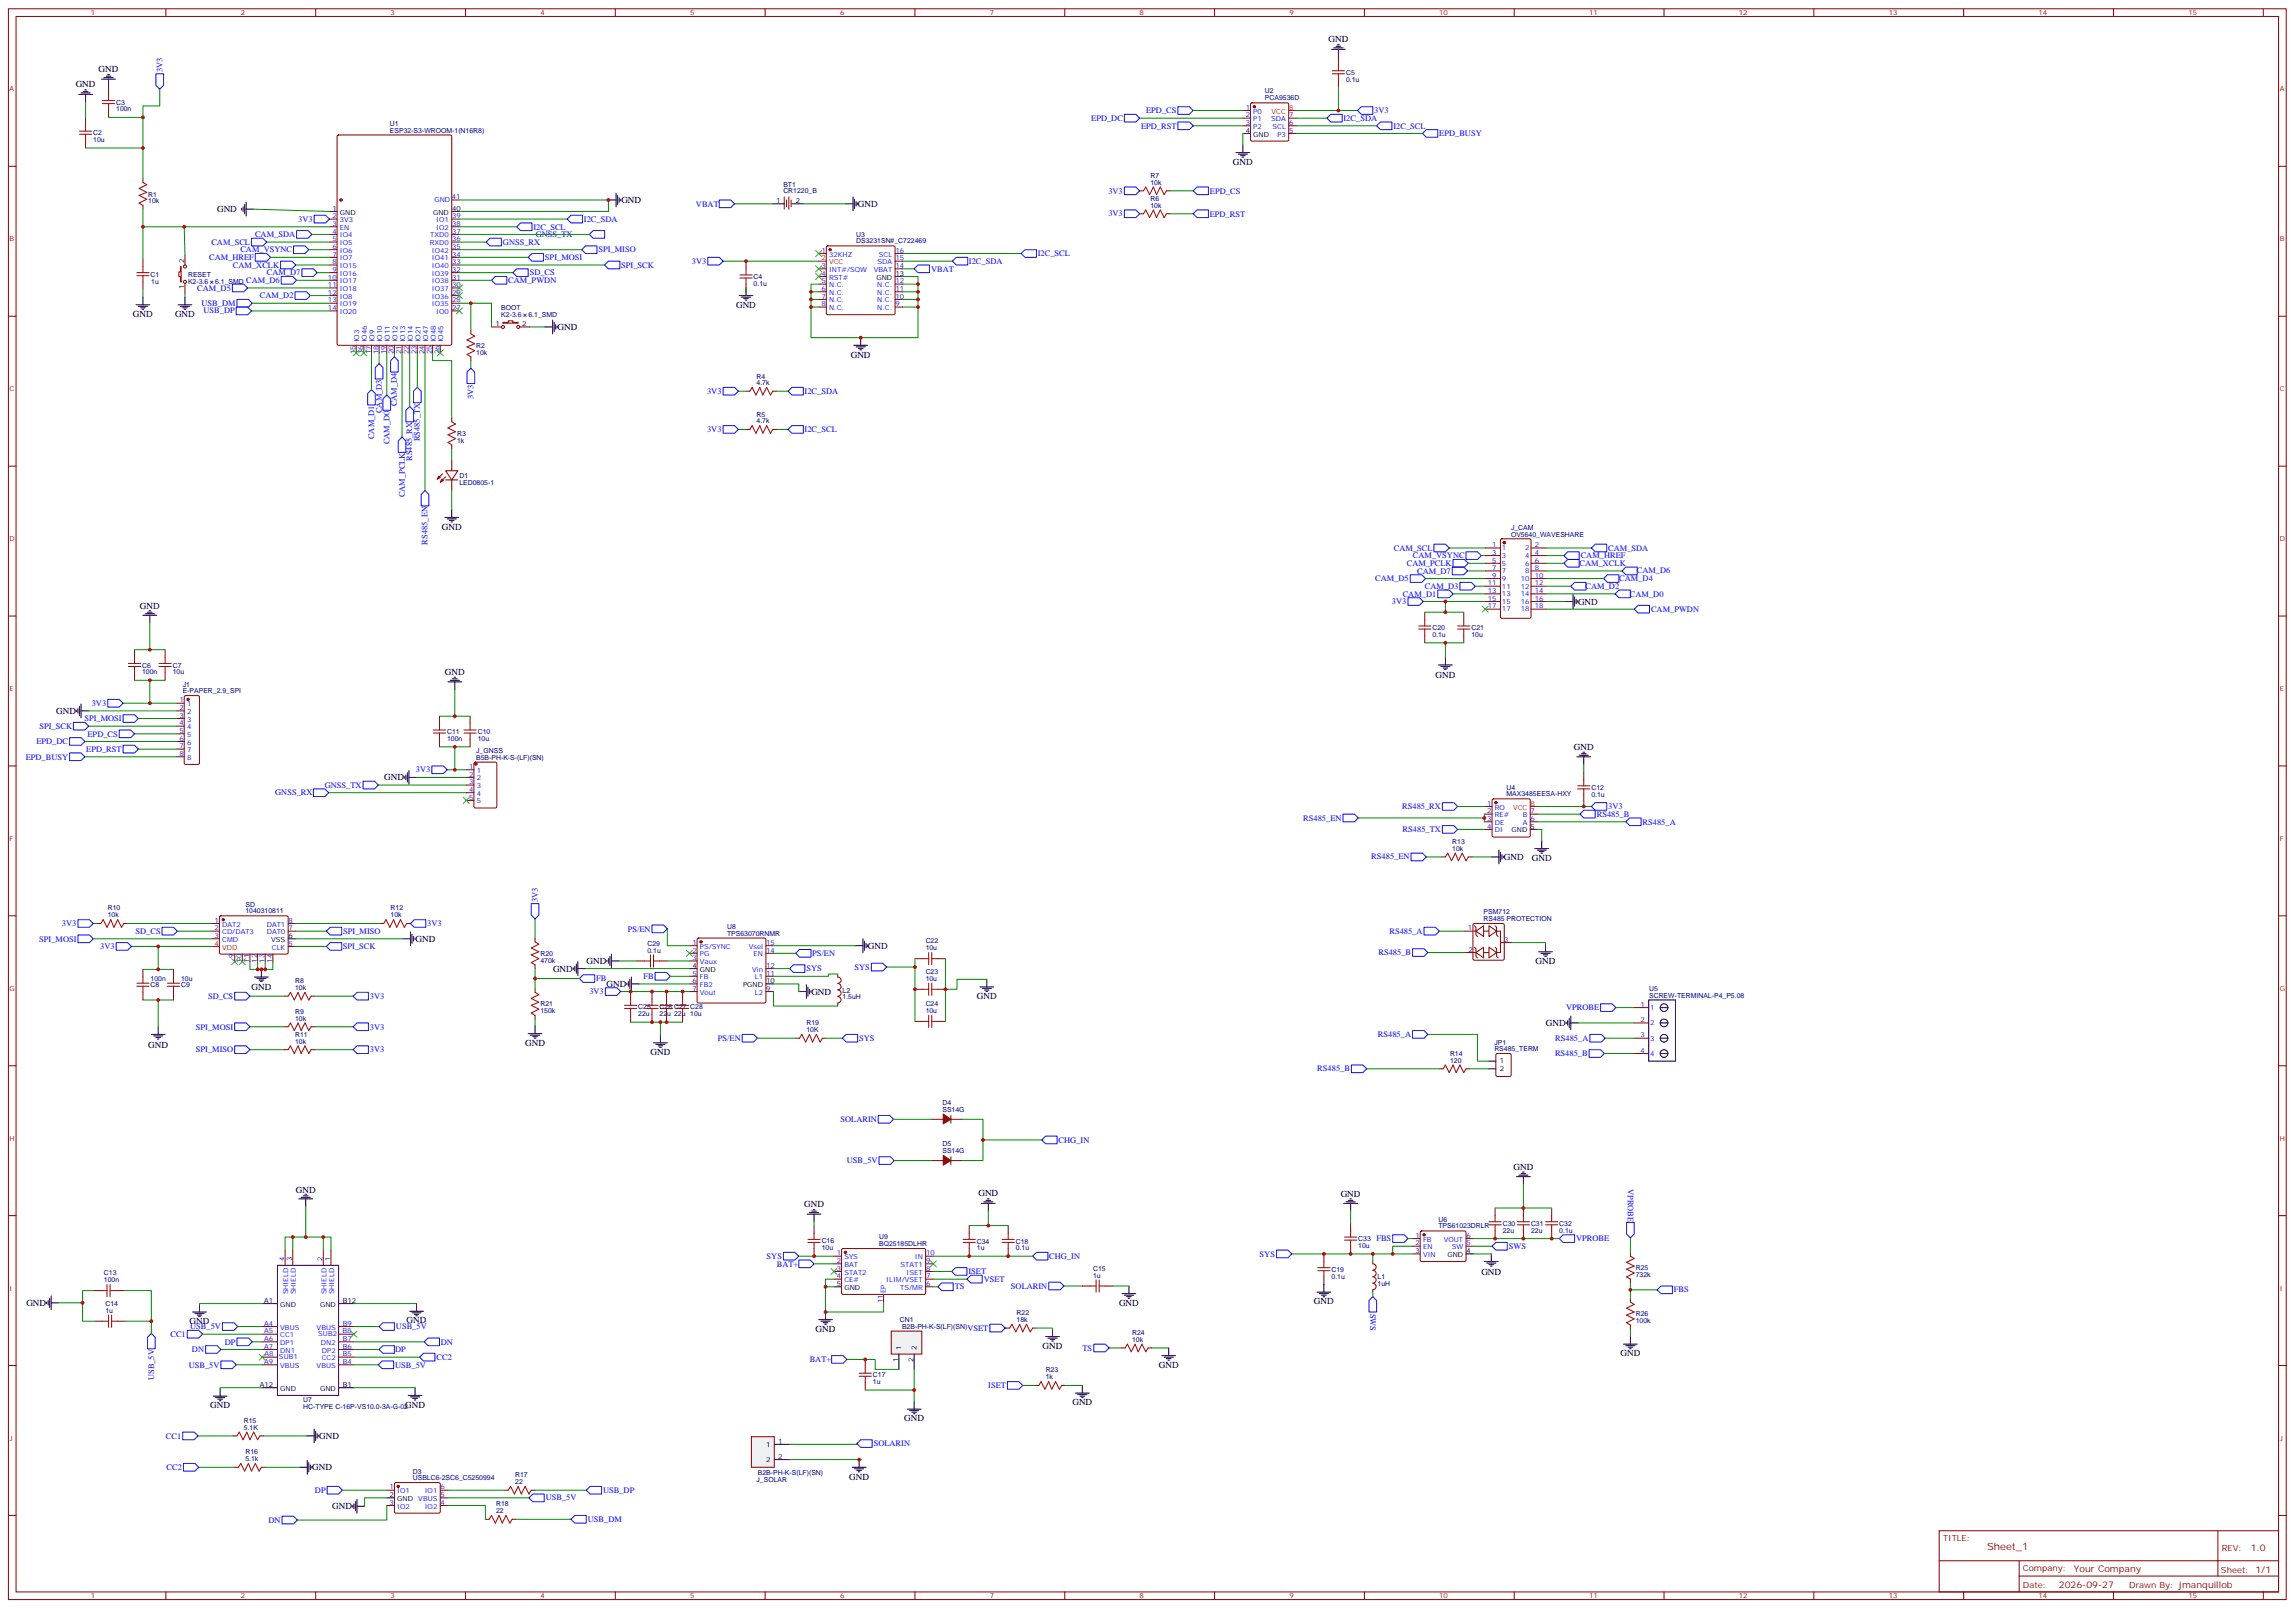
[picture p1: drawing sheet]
<svg xmlns="http://www.w3.org/2000/svg" width="1059mm" height="742mm" viewBox="0 0 1059 742" stroke-linecap="round" stroke-linejoin="round" font-family="sans-serif">
<defs><g id="words">
<text font-size="4.6" fill="#800" x="917" y="715">Sheet_1</text>
<g font-size="4.2">
<text x="613" y="20">GND</text>
<text x="46" y="33">GND</text>
<text x="35" y="40">GND</text>
<text x="569" y="76">GND</text>
<text x="287" y="94">GND</text>
<text x="396" y="95">GND</text>
<text x="100" y="98">GND</text>
<text x="340" y="142">GND</text>
<text x="61" y="146">GND</text>
<text x="81" y="146">GND</text>
<text x="257" y="152">GND</text>
<text x="393" y="165">GND</text>
<text x="204" y="244">GND</text>
<text x="65" y="281">GND</text>
<text x="728" y="279">GND</text>
<text x="205" y="312">GND</text>
<text x="663" y="313">GND</text>
<text x="26" y="329">GND</text>
<text x="726" y="346">GND</text>
<text x="177" y="360">GND</text>
<text x="694" y="397">GND</text>
<text x="707" y="397">GND</text>
<text x="192" y="434">GND</text>
<text x="401" y="438">GND</text>
<text x="255" y="448">GND</text>
<text x="271" y="445">GND</text>
<text x="709" y="445">GND</text>
<text x="280" y="455">GND</text>
<text x="116" y="457">GND</text>
<text x="374" y="459">GND</text>
<text x="451" y="461">GND</text>
<text x="713" y="473">GND</text>
<text x="68" y="483">GND</text>
<text x="242" y="482">GND</text>
<text x="300" y="487">GND</text>
<text x="698" y="540">GND</text>
<text x="137" y="551">GND</text>
<text x="452" y="552">GND</text>
<text x="619" y="552">GND</text>
<text x="371" y="557">GND</text>
<text x="684" y="588">GND</text>
<text x="12" y="602">GND</text>
<text x="516" y="602">GND</text>
<text x="606" y="602">GND</text>
<text x="87" y="611">GND</text>
<text x="188" y="610">GND</text>
<text x="376" y="614">GND</text>
<text x="481" y="622">GND</text>
<text x="748" y="626">GND</text>
<text x="535" y="631">GND</text>
<text x="97" y="650">GND</text>
<text x="187" y="649">GND</text>
<text x="495" y="648">GND</text>
<text x="417" y="656">GND</text>
<text x="147" y="664">GND</text>
<text x="144" y="678">GND</text>
<text x="392" y="682">GND</text>
<text x="153" y="696">GND</text>
</g>
<g font-size="4.2" fill="#800">
<text x="1039" y="715">1.0</text>
<text x="957" y="725">Your Company</text>
<text x="950" y="733">2026-09-27</text>
</g>
<g font-size="3.9" fill="#00f">
<text x="75" y="33" transform="rotate(-90 75 33)">3V3</text>
<text x="529" y="52">EPD_CS</text>
<text x="634" y="52">3V3</text>
<text x="504" y="56">EPD_DC</text>
<text x="527" y="59">EPD_RST</text>
<text x="620" y="56">I2C_SDA</text>
<text x="643" y="59">I2C_SCL</text>
<text x="664" y="63">EPD_BUSY</text>
<text x="512" y="89">3V3</text>
<text x="558" y="89">EPD_CS</text>
<text x="321" y="95">VBAT</text>
<text x="512" y="100">3V3</text>
<text x="558" y="100">EPD_RST</text>
<text x="138" y="102">3V3</text>
<text x="246" y="106">I2C_SCL</text>
<text x="270" y="102">I2C_SDA</text>
<text x="98" y="113">CAM_SCL</text>
<text x="118" y="109">CAM_SDA</text>
<text x="232" y="113">GNSS_RX</text>
<text x="247" y="109">GNSS_TX</text>
<text x="97" y="120">CAM_HREF</text>
<text x="111" y="116">CAM_VSYNC</text>
<text x="252" y="120">SPI_MOSI</text>
<text x="276" y="116">SPI_MISO</text>
<text x="479" y="118">I2C_SCL</text>
<text x="107" y="123">CAM_XCLK</text>
<text x="287" y="123">SPI_SCK</text>
<text x="319" y="122">3V3</text>
<text x="430" y="125">VBAT</text>
<text x="447" y="122">I2C_SDA</text>
<text x="114" y="131">CAM_D6</text>
<text x="123" y="127">CAM_D7</text>
<text x="235" y="131">CAM_PWDN</text>
<text x="244" y="127">SD_CS</text>
<text x="91" y="134">CAM_D5</text>
<text x="120" y="138">CAM_D2</text>
<text x="93" y="141">USB_DM</text>
<text x="94" y="145">USB_DP</text>
<text x="219" y="184" transform="rotate(-90 219 184)">3V3</text>
<text x="326" y="182">3V3</text>
<text x="371" y="182">I2C_SDA</text>
<text x="176" y="191" transform="rotate(-90 176 191)">CAM_D3</text>
<text x="183" y="187" transform="rotate(-90 183 187)">CAM_D4</text>
<text x="173" y="203" transform="rotate(-90 173 203)">CAM_D1</text>
<text x="194" y="204" transform="rotate(-90 194 204)">RS485_TX</text>
<text x="326" y="199">3V3</text>
<text x="371" y="199">I2C_SCL</text>
<text x="180" y="205" transform="rotate(-90 180 205)">CAM_D0</text>
<text x="190" y="213" transform="rotate(-90 190 213)">RS485_RX</text>
<text x="187" y="229" transform="rotate(-90 187 229)">CAM_PCLK</text>
<text x="197" y="251" transform="rotate(-90 197 251)">RS485_EN</text>
<text x="643" y="254">CAM_SCL</text>
<text x="652" y="258">CAM_VSYNC</text>
<text x="730" y="258">CAM_HREF</text>
<text x="742" y="254">CAM_SDA</text>
<text x="649" y="261">CAM_PCLK</text>
<text x="729" y="261">CAM_XCLK</text>
<text x="635" y="268">CAM_D5</text>
<text x="654" y="265">CAM_D7</text>
<text x="747" y="268">CAM_D4</text>
<text x="755" y="264">CAM_D6</text>
<text x="647" y="275">CAM_D1</text>
<text x="658" y="272">CAM_D3</text>
<text x="732" y="272">CAM_D2</text>
<text x="752" y="275">CAM_D0</text>
<text x="642" y="279">3V3</text>
<text x="762" y="282">CAM_PWDN</text>
<text x="42" y="326">3V3</text>
<text x="39" y="333">SPI_MOSI</text>
<text x="18" y="336">SPI_SCK</text>
<text x="40" y="340">EPD_CS</text>
<text x="17" y="343">EPD_DC</text>
<text x="40" y="347">EPD_RST</text>
<text x="12" y="350">EPD_BUSY</text>
<text x="192" y="356">3V3</text>
<text x="150" y="363">GNSS_TX</text>
<text x="127" y="367">GNSS_RX</text>
<text x="647" y="373">RS485_RX</text>
<text x="737" y="377">RS485_B</text>
<text x="742" y="373">3V3</text>
<text x="602" y="379">RS485_EN</text>
<text x="647" y="384">RS485_TX</text>
<text x="758" y="380">RS485_A</text>
<text x="633" y="396">RS485_EN</text>
<text x="248" y="416" transform="rotate(-90 248 416)">3V3</text>
<text x="29" y="427">3V3</text>
<text x="63" y="431">SD_CS</text>
<text x="158" y="431">SPI_MISO</text>
<text x="197" y="427">3V3</text>
<text x="290" y="430">PS/EN</text>
<text x="641" y="431">RS485_A</text>
<text x="18" y="434">SPI_MOSI</text>
<text x="46" y="438">3V3</text>
<text x="158" y="438">SPI_SCK</text>
<text x="375" y="441">PS/EN</text>
<text x="636" y="441">RS485_B</text>
<text x="372" y="448">SYS</text>
<text x="394" y="447">SYS</text>
<text x="275" y="453">FB</text>
<text x="297" y="452">FB</text>
<text x="96" y="461">SD_CS</text>
<text x="171" y="461">3V3</text>
<text x="272" y="459">3V3</text>
<text x="723" y="466">VPROBE</text>
<text x="90" y="475">SPI_MOSI</text>
<text x="171" y="475">3V3</text>
<text x="636" y="478">RS485_A</text>
<text x="90" y="485">SPI_MISO</text>
<text x="171" y="485">3V3</text>
<text x="331" y="480">PS/EN</text>
<text x="397" y="480">SYS</text>
<text x="718" y="480">RS485_A</text>
<text x="718" y="487">RS485_B</text>
<text x="608" y="494">RS485_B</text>
<text x="388" y="518">SOLARIN</text>
<text x="489" y="527">CHG_IN</text>
<text x="391" y="537">USB_5V</text>
<text x="751" y="548" transform="rotate(90 751 548)">VPROBE</text>
<text x="635" y="573">FBS</text>
<text x="727" y="573">VPROBE</text>
<text x="354" y="581">SYS</text>
<text x="484" y="581">CHG_IN</text>
<text x="581" y="580">SYS</text>
<text x="696" y="576">SWS</text>
<text x="359" y="584">BAT+</text>
<text x="447" y="588">ISET</text>
<text x="454" y="591">VSET</text>
<text x="441" y="595">TS</text>
<text x="467" y="594">SOLARIN</text>
<text x="773" y="596">FBS</text>
<text x="632" y="606" transform="rotate(90 632 606)">SWS</text>
<text x="79" y="617">CC1</text>
<text x="88" y="613">USB_5V</text>
<text x="183" y="613">USB_5V</text>
<text x="446" y="614">VSET</text>
<text x="89" y="624">DN</text>
<text x="104" y="620">DP</text>
<text x="182" y="624">DP</text>
<text x="203" y="620">DN</text>
<text x="500" y="623">TS</text>
<text x="201" y="627">CC2</text>
<text x="374" y="628">BAT+</text>
<text x="87" y="631">USB_5V</text>
<text x="182" y="631">USB_5V</text>
<text x="71" y="637" transform="rotate(-90 71 637)">USB_5V</text>
<text x="456" y="640">ISET</text>
<text x="77" y="664">CC1</text>
<text x="403" y="667">SOLARIN</text>
<text x="77" y="678">CC2</text>
<text x="145" y="689">DP</text>
<text x="278" y="689">USB_DP</text>
<text x="252" y="692">USB_5V</text>
<text x="271" y="702">USB_DM</text>
<text x="124" y="702">DN</text>
</g>
<g font-size="3.9" fill="#800">
<text x="897" y="711">TITLE:</text>
<text x="1025" y="715">REV:</text>
<text x="934" y="725">Company:</text>
<text x="1025" y="725">Sheet: 1/1</text>
<text x="934" y="733">Date:</text>
<text x="983" y="733">Drawn By: jmanquillob</text>
</g>
<g font-size="3.2" fill="#800">
<text x="42" y="7">1</text>
<text x="111" y="7">2</text>
<text x="180" y="7">3</text>
<text x="249" y="7">4</text>
<text x="319" y="7">5</text>
<text x="388" y="7">6</text>
<text x="457" y="7">7</text>
<text x="526" y="7">8</text>
<text x="595" y="7">9</text>
<text x="664" y="7">10</text>
<text x="733" y="7">11</text>
<text x="803" y="7">12</text>
<text x="872" y="7">13</text>
<text x="941" y="7">14</text>
<text x="1010" y="7">15</text>
<text x="4" y="42">A</text>
<text x="1052" y="42">A</text>
<text x="4" y="111">B</text>
<text x="1052" y="111">B</text>
<text x="4" y="180">C</text>
<text x="1052" y="180">C</text>
<text x="4" y="250">D</text>
<text x="1052" y="250">D</text>
<text x="4" y="319">E</text>
<text x="1052" y="319">E</text>
<text x="4" y="388">F</text>
<text x="1052" y="388">F</text>
<text x="4" y="457">G</text>
<text x="1052" y="457">G</text>
<text x="4" y="526">H</text>
<text x="1052" y="526">H</text>
<text x="4" y="595">I</text>
<text x="1052" y="595">I</text>
<text x="4" y="664">J</text>
<text x="1052" y="664">J</text>
<text x="42" y="737">1</text>
<text x="111" y="737">2</text>
<text x="180" y="737">3</text>
<text x="249" y="737">4</text>
<text x="319" y="737">5</text>
<text x="388" y="737">6</text>
<text x="457" y="737">7</text>
<text x="526" y="737">8</text>
<text x="595" y="737">9</text>
<text x="664" y="737">10</text>
<text x="733" y="737">11</text>
<text x="803" y="737">12</text>
<text x="872" y="737">13</text>
<text x="941" y="737">14</text>
<text x="1010" y="737">15</text>
</g>
<g font-size="3.2" fill="#000080">
<text x="621" y="34">C5</text>
<text x="621" y="38">0.1u</text>
<text x="584" y="46">PCA9536D</text>
<text x="584" y="43">U2</text>
<text x="54" y="51">100n</text>
<text x="54" y="48">C3</text>
<text x="180" y="58">U1</text>
<text x="43" y="65">10u</text>
<text x="43" y="62">C2</text>
<text x="180" y="61">ESP32-S3-WROOM-1(N16R8)</text>
<text x="531" y="82">R7</text>
<text x="362" y="89">CR1220_B</text>
<text x="362" y="86">BT1</text>
<text x="531" y="85">10k</text>
<text x="68" y="94">10k</text>
<text x="68" y="91">R1</text>
<text x="531" y="96">10k</text>
<text x="531" y="93">R6</text>
<text x="395" y="112">DS3231SN#_C722469</text>
<text x="395" y="109">U3</text>
<text x="69" y="128">C1</text>
<text x="70" y="131">1u</text>
<text x="87" y="131">K2-3.6</text>
<text x="87" y="128">RESET</text>
<text x="99" y="131">6.1_SMD</text>
<text x="348" y="132">0.1u</text>
<text x="348" y="129">C4</text>
<text x="231" y="143">BOOT</text>
<text x="231" y="146">K2-3.6</text>
<text x="244" y="146">6.1_SMD</text>
<text x="220" y="161">R2</text>
<text x="220" y="164">10k</text>
<text x="349" y="178">4.7k</text>
<text x="349" y="175">R4</text>
<text x="349" y="195">4.7k</text>
<text x="349" y="192">R5</text>
<text x="211" y="201">R3</text>
<text x="211" y="204">1k</text>
<text x="212" y="221">D1</text>
<text x="212" y="224">LED0805-1</text>
<text x="697" y="244">J_CAM</text>
<text x="697" y="247">OV5640_WAVESHARE</text>
<text x="661" y="294">0.1u</text>
<text x="661" y="291">C20</text>
<text x="679" y="294">10u</text>
<text x="679" y="291">C21</text>
<text x="66" y="311">100n</text>
<text x="66" y="308">C6</text>
<text x="80" y="311">10u</text>
<text x="80" y="308">C7</text>
<text x="84" y="317">J1</text>
<text x="84" y="320">E-PAPER_2.9_SPI</text>
<text x="206" y="342">100n</text>
<text x="206" y="339">C11</text>
<text x="220" y="342">10u</text>
<text x="220" y="339">C10</text>
<text x="220" y="347">J_GNSS</text>
<text x="220" y="350">B5B-PH-K-S-(LF)(SN)</text>
<text x="695" y="364">U4</text>
<text x="734" y="364">C12</text>
<text x="695" y="367">MAX3485EESA-HXY</text>
<text x="734" y="367">0.1u</text>
<text x="670" y="389">R13</text>
<text x="670" y="392">10k</text>
<text x="50" y="420">R10</text>
<text x="113" y="418">SD</text>
<text x="180" y="420">R12</text>
<text x="50" y="423">10k</text>
<text x="113" y="421">1040310811</text>
<text x="180" y="423">10k</text>
<text x="685" y="425">RS485 PROTECTION</text>
<text x="685" y="422">PSM712</text>
<text x="336" y="432">TPS63070RNMR</text>
<text x="336" y="428">U8</text>
<text x="299" y="436">C29</text>
<text x="427" y="435">C22</text>
<text x="249" y="441">R20</text>
<text x="299" y="439">0.1u</text>
<text x="427" y="438">10u</text>
<text x="249" y="444">470k</text>
<text x="427" y="449">C23</text>
<text x="69" y="452">100n</text>
<text x="69" y="455">C8</text>
<text x="84" y="452">10u</text>
<text x="84" y="455">C9</text>
<text x="136" y="453">R8</text>
<text x="427" y="452">10u</text>
<text x="136" y="457">10k</text>
<text x="389" y="461">1.5uH</text>
<text x="389" y="458">L2</text>
<text x="761" y="460">SCREW-TERMINAL-P4_P5.08</text>
<text x="761" y="457">U5</text>
<text x="136" y="468">R9</text>
<text x="249" y="467">150k</text>
<text x="249" y="464">R21</text>
<text x="295" y="466">C25</text>
<text x="304" y="466">C26 C27 C28</text>
<text x="427" y="467">10u</text>
<text x="427" y="464">C24</text>
<text x="136" y="471">10k</text>
<text x="295" y="469">22u</text>
<text x="304" y="469">22u 22u 10u</text>
<text x="372" y="473">R19</text>
<text x="136" y="478">R11</text>
<text x="372" y="476">10K</text>
<text x="136" y="481">10k</text>
<text x="690" y="485">RS485_TERM</text>
<text x="690" y="482">JP1</text>
<text x="669" y="490">120</text>
<text x="669" y="487">R14</text>
<text x="435" y="510">D4</text>
<text x="435" y="513">SS14G</text>
<text x="435" y="532">SS14G</text>
<text x="435" y="529">D5</text>
<text x="664" y="563">U6</text>
<text x="664" y="567">TPS61023DRLR</text>
<text x="694" y="569">22u</text>
<text x="694" y="565">C30</text>
<text x="707" y="569">22u</text>
<text x="707" y="565">C31</text>
<text x="720" y="569">0.1u</text>
<text x="720" y="565">C32</text>
<text x="379" y="574">C16</text>
<text x="406" y="575">BQ25185DLHR</text>
<text x="406" y="572">U9</text>
<text x="451" y="574">C34</text>
<text x="469" y="574">C18</text>
<text x="627" y="576">10u</text>
<text x="627" y="572">C33</text>
<text x="379" y="577">10u</text>
<text x="451" y="577">1u</text>
<text x="469" y="577">0.1u</text>
<text x="504" y="586">C15</text>
<text x="615" y="587">C19</text>
<text x="755" y="586">R25</text>
<text x="48" y="591">100n</text>
<text x="48" y="588">C13</text>
<text x="504" y="589">1u</text>
<text x="615" y="590">0.1u</text>
<text x="636" y="593">1uH</text>
<text x="636" y="590">L1</text>
<text x="755" y="589">732k</text>
<text x="49" y="606">1u</text>
<text x="49" y="602">C14</text>
<text x="415" y="610">CN1</text>
<text x="469" y="610">18k</text>
<text x="469" y="607">R22</text>
<text x="755" y="610">100k</text>
<text x="755" y="607">R26</text>
<text x="416" y="613">B2B-PH-K-S(LF)(SN)</text>
<text x="522" y="616">R24</text>
<text x="522" y="619">10k</text>
<text x="403" y="635">C17</text>
<text x="483" y="633">R23</text>
<text x="403" y="638">1u</text>
<text x="483" y="636">1k</text>
<text x="140" y="647">U7</text>
<text x="140" y="650">HC-TYPE C-16P-VS10.0-3A-G-02</text>
<text x="113" y="660">5.1K</text>
<text x="113" y="656">R15</text>
<text x="113" y="671">R16</text>
<text x="113" y="674">5.1k</text>
<text x="191" y="683">USBLC6-2SC6_C5250994</text>
<text x="191" y="680">D3</text>
<text x="238" y="681">R17</text>
<text x="349" y="684">J_SOLAR</text>
<text x="350" y="680">B2B-PH-K-S(LF)(SN)</text>
<text x="238" y="685">22</text>
<text x="229" y="695">R18</text>
<text x="229" y="698">22</text>
</g>
<g font-size="3.2" fill="#00f">
<text x="575" y="51">1</text>
<text x="578" y="52">P0</text>
<text x="575" y="54">2</text>
<text x="575" y="58">3</text>
<text x="578" y="56">P1</text>
<text x="578" y="59">P2</text>
<text x="587" y="56">SDA</text>
<text x="587" y="59">SCL</text>
<text x="595" y="58">6</text>
<text x="595" y="54">7</text>
<text x="590" y="63">P3</text>
<text x="595" y="61">5</text>
<text x="201" y="93">GND</text>
<text x="208" y="92">41</text>
<text x="153" y="101">2</text>
<text x="209" y="101">39</text>
<text x="153" y="104">3</text>
<text x="153" y="108">4</text>
<text x="157" y="102">3V3</text>
<text x="157" y="106">EN</text>
<text x="201" y="106">IO2</text>
<text x="201" y="102">IO1</text>
<text x="209" y="108">37</text>
<text x="209" y="104">38</text>
<text x="153" y="111">5</text>
<text x="157" y="110">IO4</text>
<text x="157" y="113">IO5</text>
<text x="198" y="113">RXD0</text>
<text x="199" y="110">TXD0</text>
<text x="209" y="111">36</text>
<text x="153" y="115">6</text>
<text x="153" y="118">7</text>
<text x="157" y="117">IO6</text>
<text x="199" y="117">IO42</text>
<text x="209" y="118">34</text>
<text x="209" y="115">35</text>
<text x="379" y="117">1</text>
<text x="383" y="118">32KHZ</text>
<text x="406" y="118">SCL</text>
<text x="413" y="117">16</text>
<text x="153" y="122">8</text>
<text x="153" y="125">9</text>
<text x="157" y="120">IO7</text>
<text x="157" y="124">IO15</text>
<text x="199" y="124">IO40</text>
<text x="199" y="120">IO41</text>
<text x="209" y="125">32</text>
<text x="209" y="122">33</text>
<text x="379" y="124">3</text>
<text x="383" y="125">INT#/SQW</text>
<text x="403" y="125">VBAT</text>
<text x="405" y="122">SDA</text>
<text x="413" y="120">15</text>
<text x="413" y="124">14</text>
<text x="151" y="129">10</text>
<text x="157" y="127">IO16</text>
<text x="157" y="131">IO17</text>
<text x="199" y="131">IO38</text>
<text x="199" y="127">IO39</text>
<text x="209" y="129">31</text>
<text x="379" y="131">5</text>
<text x="379" y="127">4</text>
<text x="383" y="129">RST#</text>
<text x="413" y="131">12</text>
<text x="151" y="132">11</text>
<text x="151" y="136">12</text>
<text x="157" y="134">IO18</text>
<text x="157" y="138">IO8</text>
<text x="199" y="138">IO36</text>
<text x="199" y="134">IO37</text>
<text x="209" y="136">29</text>
<text x="209" y="132">30</text>
<text x="379" y="138">7</text>
<text x="379" y="134">6</text>
<text x="383" y="136">N.C.</text>
<text x="383" y="132">N.C.</text>
<text x="405" y="132">N.C.</text>
<text x="405" y="136">N.C.</text>
<text x="413" y="134">11</text>
<text x="413" y="138">10</text>
<text x="151" y="140">13</text>
<text x="151" y="143">14</text>
<text x="157" y="141">IO19</text>
<text x="199" y="141">IO35</text>
<text x="209" y="143">27</text>
<text x="209" y="140">28</text>
<text x="379" y="141">8</text>
<text x="383" y="143">N.C.</text>
<text x="383" y="140">N.C.</text>
<text x="405" y="140">N.C.</text>
<text x="405" y="143">N.C.</text>
<text x="413" y="141">9</text>
<text x="157" y="145">IO20</text>
<text x="201" y="145">IO0</text>
<text x="166" y="158" transform="rotate(-90 166 158)">IO3</text>
<text x="169" y="158" transform="rotate(-90 169 158)">IO46</text>
<text x="173" y="158" transform="rotate(-90 173 158)">IO9</text>
<text x="176" y="158" transform="rotate(-90 176 158)">IO10</text>
<text x="180" y="158" transform="rotate(-90 180 158)">IO11</text>
<text x="183" y="158" transform="rotate(-90 183 158)">IO12</text>
<text x="187" y="158" transform="rotate(-90 187 158)">IO13</text>
<text x="190" y="158" transform="rotate(-90 190 158)">IO14</text>
<text x="194" y="158" transform="rotate(-90 194 158)">IO21</text>
<text x="198" y="158" transform="rotate(-90 198 158)">IO47</text>
<text x="201" y="158" transform="rotate(-90 201 158)">IO48</text>
<text x="205" y="158" transform="rotate(-90 205 158)">IO45</text>
<text x="164" y="163" transform="rotate(-90 164 163)">15</text>
<text x="168" y="163" transform="rotate(-90 168 163)">16</text>
<text x="171" y="163" transform="rotate(-90 171 163)">17</text>
<text x="175" y="163" transform="rotate(-90 175 163)">18</text>
<text x="178" y="163" transform="rotate(-90 178 163)">19</text>
<text x="182" y="163" transform="rotate(-90 182 163)">20</text>
<text x="185" y="163" transform="rotate(-90 185 163)">21</text>
<text x="189" y="163" transform="rotate(-90 189 163)">22</text>
<text x="192" y="163" transform="rotate(-90 192 163)">23</text>
<text x="196" y="163" transform="rotate(-90 196 163)">24</text>
<text x="199" y="163" transform="rotate(-90 199 163)">25</text>
<text x="203" y="163" transform="rotate(-90 203 163)">26</text>
<text x="689" y="252">1</text>
<text x="689" y="256">3</text>
<text x="693" y="254">1</text>
<text x="693" y="257">3</text>
<text x="704" y="254">2</text>
<text x="704" y="257">4</text>
<text x="708" y="252">2</text>
<text x="708" y="256">4</text>
<text x="689" y="259">5</text>
<text x="689" y="263">7</text>
<text x="693" y="261">5</text>
<text x="704" y="261">6</text>
<text x="708" y="259">6</text>
<text x="708" y="263">8</text>
<text x="689" y="267">9</text>
<text x="693" y="264">7</text>
<text x="693" y="268">9</text>
<text x="702" y="268">10</text>
<text x="704" y="264">8</text>
<text x="708" y="267">10</text>
<text x="687" y="270">11</text>
<text x="687" y="274">13</text>
<text x="693" y="271">11</text>
<text x="693" y="275">13</text>
<text x="702" y="271">12</text>
<text x="702" y="275">14</text>
<text x="708" y="270">12</text>
<text x="708" y="274">14</text>
<text x="687" y="277">15</text>
<text x="687" y="281">17</text>
<text x="693" y="279">15</text>
<text x="702" y="279">16</text>
<text x="708" y="277">16</text>
<text x="708" y="281">18</text>
<text x="693" y="282">17</text>
<text x="702" y="282">18</text>
<text x="83" y="324">1</text>
<text x="83" y="328">2</text>
<text x="86" y="326">1</text>
<text x="86" y="329">2</text>
<text x="83" y="331">3</text>
<text x="83" y="335">4</text>
<text x="86" y="333">3</text>
<text x="83" y="338">5</text>
<text x="83" y="342">6</text>
<text x="86" y="336">4</text>
<text x="86" y="340">5</text>
<text x="83" y="345">7</text>
<text x="86" y="343">6</text>
<text x="86" y="347">7</text>
<text x="83" y="349">8</text>
<text x="86" y="350">8</text>
<text x="217" y="355">1</text>
<text x="217" y="358">2</text>
<text x="220" y="356">1</text>
<text x="217" y="362">3</text>
<text x="217" y="365">4</text>
<text x="220" y="360">2</text>
<text x="220" y="364">3</text>
<text x="217" y="369">5</text>
<text x="220" y="367">4</text>
<text x="220" y="371">5</text>
<text x="686" y="372">1</text>
<text x="686" y="375">2</text>
<text x="690" y="373">RO</text>
<text x="690" y="377">RE#</text>
<text x="703" y="377">B</text>
<text x="706" y="375">7</text>
<text x="686" y="379">3</text>
<text x="686" y="382">4</text>
<text x="690" y="380">DE</text>
<text x="690" y="384">DI</text>
<text x="703" y="380">A</text>
<text x="706" y="379">6</text>
<text x="99" y="426">1</text>
<text x="133" y="426">8</text>
<text x="99" y="429">2</text>
<text x="103" y="427">DAT2</text>
<text x="103" y="431">CD/DAT3</text>
<text x="123" y="431">DAT0</text>
<text x="123" y="427">DAT1</text>
<text x="133" y="429">7</text>
<text x="677" y="429">1</text>
<text x="99" y="433">3</text>
<text x="103" y="434">CMD</text>
<text x="126" y="438">CLK</text>
<text x="133" y="436">5</text>
<text x="320" y="436">1</text>
<text x="323" y="438">PS/SYNC</text>
<text x="346" y="438">Vsel</text>
<text x="354" y="436">15</text>
<text x="694" y="434">3</text>
<text x="108" y="442" transform="rotate(-90 108 442)">9</text>
<text x="320" y="439">2</text>
<text x="320" y="443">3</text>
<text x="323" y="441">PG</text>
<text x="348" y="441">EN</text>
<text x="354" y="439">14</text>
<text x="678" y="439">2</text>
<text x="111" y="444" transform="rotate(-90 111 444)">10</text>
<text x="115" y="444" transform="rotate(-90 115 444)">11</text>
<text x="119" y="444" transform="rotate(-90 119 444)">12</text>
<text x="122" y="444" transform="rotate(-90 122 444)">13</text>
<text x="126" y="444" transform="rotate(-90 126 444)">14</text>
<text x="320" y="450">5</text>
<text x="323" y="445">Vaux</text>
<text x="347" y="448">Vin</text>
<text x="354" y="450">11</text>
<text x="354" y="446">12</text>
<text x="320" y="453">6</text>
<text x="323" y="452">FB</text>
<text x="323" y="455">FB2</text>
<text x="348" y="452">L1</text>
<text x="320" y="457">7</text>
<text x="323" y="459">Vout</text>
<text x="348" y="459">L2</text>
<text x="354" y="457">9</text>
<text x="757" y="464">1</text>
<text x="762" y="466">1</text>
<text x="757" y="471">2</text>
<text x="762" y="473">2</text>
<text x="757" y="479">3</text>
<text x="762" y="480">3</text>
<text x="757" y="486">4</text>
<text x="762" y="487">4</text>
<text x="653" y="571">1</text>
<text x="653" y="574">2</text>
<text x="657" y="573">FB</text>
<text x="666" y="573">VOUT</text>
<text x="677" y="574">5</text>
<text x="677" y="571">6</text>
<text x="131" y="582" transform="rotate(-90 131 582)">4</text>
<text x="135" y="582" transform="rotate(-90 135 582)">3</text>
<text x="149" y="582" transform="rotate(-90 149 582)">2</text>
<text x="152" y="582" transform="rotate(-90 152 582)">1</text>
<text x="386" y="579">1</text>
<text x="390" y="581">SYS</text>
<text x="422" y="581">IN</text>
<text x="427" y="579">10</text>
<text x="653" y="578">3</text>
<text x="657" y="576">EN</text>
<text x="657" y="580">VIN</text>
<text x="670" y="576">SW</text>
<text x="386" y="583">2</text>
<text x="386" y="586">3</text>
<text x="390" y="584">BAT</text>
<text x="390" y="588">STAT2</text>
<text x="416" y="584">STAT1</text>
<text x="418" y="588">ISET</text>
<text x="427" y="586">8</text>
<text x="427" y="583">9</text>
<text x="386" y="590">4</text>
<text x="390" y="591">CE#</text>
<text x="409" y="591">ILIM/VSET</text>
<text x="427" y="593">6</text>
<text x="427" y="590">7</text>
<text x="133" y="597" transform="rotate(-90 133 597)">SHIELD</text>
<text x="137" y="597" transform="rotate(-90 137 597)">SHIELD</text>
<text x="151" y="597" transform="rotate(-90 151 597)">SHIELD</text>
<text x="154" y="597" transform="rotate(-90 154 597)">SHIELD</text>
<text x="409" y="596" transform="rotate(-90 409 596)">EP</text>
<text x="415" y="595">TS/MR</text>
<text x="407" y="601" transform="rotate(-90 407 601)">11</text>
<text x="122" y="612">A4</text>
<text x="158" y="612">B9</text>
<text x="122" y="615">A5</text>
<text x="129" y="613">VBUS</text>
<text x="129" y="617">CC1</text>
<text x="146" y="613">VBUS</text>
<text x="147" y="616">SUB2</text>
<text x="158" y="615">B8</text>
<text x="122" y="619">A6</text>
<text x="122" y="622">A7</text>
<text x="129" y="620">DP1</text>
<text x="129" y="624">DN1</text>
<text x="148" y="620">DN2</text>
<text x="149" y="624">DP2</text>
<text x="158" y="622">B6</text>
<text x="158" y="619">B7</text>
<text x="122" y="629">A9</text>
<text x="122" y="626">A8</text>
<text x="129" y="627">SUB1</text>
<text x="149" y="627">CC2</text>
<text x="158" y="629">B4</text>
<text x="158" y="626">B5</text>
<text x="129" y="631">VBUS</text>
<text x="146" y="631">VBUS</text>
<text x="180" y="687">1</text>
<text x="183" y="689">IO1</text>
<text x="196" y="689">IO1</text>
<text x="203" y="687">6</text>
<text x="180" y="694">3</text>
<text x="183" y="696">IO2</text>
<text x="193" y="692">VBUS</text>
<text x="196" y="696">IO2</text>
<text x="203" y="691">5</text>
<text x="203" y="694">4</text>
</g>
<g font-size="3.2" fill="#f00">
<text x="587" y="52">VCC</text>
<text x="595" y="51">8</text>
<text x="379" y="120">2</text>
<text x="383" y="122">VCC</text>
<text x="706" y="372">8</text>
<text x="698" y="373">VCC</text>
<text x="99" y="436">4</text>
<text x="103" y="438">VDD</text>
</g>
<g font-size="3.2">
<text x="575" y="61">4</text>
<text x="578" y="63">GND</text>
<text x="358" y="94">1</text>
<text x="367" y="94">2</text>
<text x="153" y="97">1</text>
<text x="157" y="99">GND</text>
<text x="200" y="99">GND</text>
<text x="209" y="97">40</text>
<text x="85" y="121" transform="rotate(-90 85 121)">2</text>
<text x="405" y="129">GND</text>
<text x="413" y="127">13</text>
<text x="85" y="133" transform="rotate(-90 85 133)">1</text>
<text x="229" y="150">1</text>
<text x="241" y="150">2</text>
<text x="698" y="384">GND</text>
<text x="706" y="382">5</text>
<text x="125" y="434">VSS</text>
<text x="133" y="433">6</text>
<text x="320" y="446">4</text>
<text x="323" y="448">GND</text>
<text x="343" y="455">PGND</text>
<text x="354" y="453">10</text>
<text x="692" y="491">1</text>
<text x="692" y="494">2</text>
<text x="668" y="580">GND</text>
<text x="677" y="578">4</text>
<text x="386" y="593">5</text>
<text x="390" y="595">GND</text>
<text x="122" y="601">A1</text>
<text x="129" y="603">GND</text>
<text x="148" y="603">GND</text>
<text x="158" y="601">B12</text>
<text x="416" y="623" transform="rotate(-90 416 623)">1</text>
<text x="423" y="623" transform="rotate(-90 423 623)">2</text>
<text x="415" y="628" transform="rotate(-90 415 628)">1</text>
<text x="422" y="628" transform="rotate(-90 422 628)">2</text>
<text x="120" y="640">A12</text>
<text x="129" y="642">GND</text>
<text x="148" y="642">GND</text>
<text x="158" y="640">B1</text>
<text x="359" y="666">1</text>
<text x="354" y="667">1</text>
<text x="354" y="674">2</text>
<text x="359" y="673">2</text>
<text x="180" y="691">2</text>
<text x="183" y="692">GND</text>
</g>
</g></defs>
<g fill="none" stroke="#870000" stroke-width=".46">
<path d="M4 4h1051v734h-1051zM7 8h1045v726h-1045zM77 4v4M146 4v4M215 4v4M284 4v4M353 4v4M422 4v4M491 4v4M561 4v4M630 4v4M699 4v4"/>
<path d="M768 4v4M837 4v4M906 4v4M975 4v4M1045 4v4M618 26v4M618 37v3M40 54v4M50 40v4M50 51v3M574 51h3M574 55h3"/>
<path d="M574 58h3M577 48h18v17h-18zM595 55h3M595 58h3M4 77h3M40 65v3M156 62h52v1v96h-52zM595 62h3M1052 77h3M66 82v2M66 95v1M208 92h4"/>
<path d="M362 91v5M363 92v3M364 91v5M365 92v3M526 99h2M526 88h2M538 99h2M538 88h2M66 119v4M85 118v4M152 101h4M152 105h4"/>
<path d="M152 108h4M152 112h4M152 115h4M152 119h4M208 101h4M208 105h4M208 108h4M208 112h4M208 115h4M208 119h4M378 117h3M382 114h31v31h-31z"/>
<path d="M413 117h4M66 130v4M83 123l1 7-1-2zM85 131v4M152 122h4M152 126h4M152 129h4M152 133h4M152 136h4M152 140h4M208 122h4M208 126h4"/>
<path d="M208 129h4M208 133h4M208 136h4M208 140h4M344 120v4M344 131v4M378 124h3M378 131h3M378 135h3M378 138h3M378 128h3M413 120h4"/>
<path d="M413 124h4M413 131h4M413 135h4M413 138h4M4 146h3M152 143h4M164 159v4M168 159v4M171 159v4M175 159v4M179 159v4M182 159v4"/>
<path d="M186 159v4M189 159v4M193 159v4M196 159v4M200 159v4M203 159v4M208 143h4M217 152v2M227 151h4M232 149l5-1v1h2zM240 151h4M378 142h3"/>
<path d="M413 142h4M1052 146h3M217 165v1M208 193v2M344 180h2M344 198h2M357 180h1M357 198h1M4 215h3M202 220h1l-1 1zM204 219l-2 2M206 217h5l-3 4z"/>
<path d="M206 220l-3 2M208 205v2M208 212v5M1052 215h3M204 221l1 1h-2zM206 221h5M208 221v5M4 284h3M62 300v3M76 300v3M1052 284h3M62 310v4"/>
<path d="M76 310v4M81 324h4M81 328h4M81 331h4M81 335h4M81 338h4M85 321h6l1 1v30l-1 1h-5l-1-1zM203 330v4M217 330v4M4 353h3M81 342h4M81 346h4"/>
<path d="M81 349h4M203 341v3M217 341v3M731 356v4M1052 353h3M685 372h4M685 376h4M685 379h4M689 369h17v17h-17zM706 376h4M706 379h4M731 367v3"/>
<path d="M665 395h2M678 395h1M685 383h4M4 422h3M45 426h2M57 426h2M98 426h3M98 430h3M98 433h3M101 423h32v17h-1h-30l-1-1zM133 426h4M133 430h4"/>
<path d="M133 437h4M175 426h2M188 426h1M676 430h3M680 430h13v9h-17M680 426h14v17h-14zM690 437l1 1v3v1M693 435h5M1052 422h3M66 447v4M66 458v3M80 447v4"/>
<path d="M80 458v3M108 440v4M112 440v4M115 440v4M119 440v4M122 440v4M126 440v4M131 459h2M144 459h1M131 474h2M144 474h1M4 492h3"/>
<path d="M131 484h2M144 484h1M664 493h2M677 493h1M691 486h6v10l-6 1-1-1zM1052 492h3M4 561h3M1052 561h3M4 630h3M1052 630h3M4 699h3M1052 699h3"/>
<path d="M895 706h157v28h-157zM895 720h156M932 720v14M1024 706v21M77 734v4M146 734v4M215 734v4M284 734v4M353 734v4M422 734v4M491 734v4M561 734v4"/>
<path d="M630 734v4M699 734v4M768 734v4M837 734v4M906 734v4M932 727h119M975 734v4M1045 734v4"/>
<circle cx="85" cy="130" r=".7"/>
<circle cx="85" cy="123" r=".7"/>
<circle cx="232" cy="151" r=".7"/>
<circle cx="239" cy="151" r=".7"/>
</g>
<g fill="#870000" stroke="#870000" stroke-width=".46">
<circle cx="157" cy="92" r=".5"/>
<circle cx="383" cy="115" r=".5"/>
<circle cx="579" cy="49" r=".5"/>
<circle cx="87" cy="323" r=".5"/>
<circle cx="103" cy="424" r=".5"/>
<circle cx="690" cy="370" r=".5"/>
</g>
<g fill="none" stroke="#000" stroke-width=".46">
<path d="M47 37h6M48 36h4M49 35h2M50 34h.1M50 37v3M615 23h6M616 22h4M617 21h2M617 21h1M618 23v3M36 44h7M37 43h5"/>
<path d="M38 42h3M39 41h1M40 44v3M570 70h7M572 71h4M573 72h2M573 72h1M574 62h3M574 67v3M111 96v1M112 95v3M113 94v5"/>
<path d="M114 96h3M114 93v7M152 98h4M208 98h4M281 92h3M284 89v6M285 90v4M286 91v2M286 92v1M357 94h5M365 94h6M390 94h4"/>
<path d="M394 91v6M394 92v4M395 93v2M396 94h.1M66 137v4M85 137v4M341 136h6M342 137h4M343 138h2M344 138h1M344 133v3M413 128h4"/>
<path d="M63 141h6M64 141h4M65 142h2M66 143h.1M82 141h7M83 141h4M84 142h2M85 143h1M252 151h3M255 148v6M256 149v4M256 150v2"/>
<path d="M257 150v1M394 159h6M395 160h4M397 156v3M396 161h2M397 161h1M205 239h7M206 239h5M208 235v4M207 240h3M208 241h1M66 284h6"/>
<path d="M67 283h4M68 282h2M69 282h.1M69 284v3M207 315h6M208 314h4M209 313h2M210 312h.1M210 315v3M35 328h.1M36 327v2M37 326v4"/>
<path d="M37 328h4M37 325v6M187 358v1M187 358v2M188 356v5M189 359h3M189 355v7M728 349h6M729 348h4M730 348h2M731 347h.1M731 349v4"/>
<path d="M688 395h4M692 392v6M693 393v4M693 394v2M694 395v1M706 383h4M708 391h7M709 392h5M710 393h3M711 394h1M712 388v3M133 433h4"/>
<path d="M186 433h3M189 430v6M190 431v4M191 432v2M192 433h.1M70 477h6M71 478h4M72 479h2M73 479h.1M73 474v3M687 489h3M687 493h3"/>
</g>
<g fill="none" stroke="#008700" stroke-width=".46">
<path d="M40 47v7M50 54h16M526 55h48M551 51h23M551 58h23M598 51h29M598 55h14M598 58h37M618 40v11M40 68h26M574 62v5M598 62h59"/>
<path d="M66 96v23M117 96l35 2M212 92h69v6h-69M339 94h18M371 94h19M540 88h11M540 99h11M66 105h86M85 105v13M212 101h50M212 105h26M212 119h32"/>
<path d="M212 115h56M212 112h12M212 108h60M417 117h54M66 134v3M85 135v2M212 140h5v12M212 126h25M212 122h67M217 140h10v11M334 120h44M344 133v2"/>
<path d="M374 135h4M374 138h4M417 128h7v28h-50v-25h4M417 120h23M417 124h5M417 135h7M417 138h7M417 131h7M244 151h8M374 142h4M417 142h7M189 163v25"/>
<path d="M193 163v16M196 163v63M200 163v3h8v27M217 166v4M341 180h3M341 198h3M358 180h6M358 198h6M208 207v5M208 226v9M62 300h14M69 287v13"/>
<path d="M62 314h7v10M69 314h7M210 318v12M41 328h40M41 335h40M57 324h24M62 338h19M64 331h17M203 330h14M39 342h42M39 349h42M64 346h17"/>
<path d="M192 359h23M203 344h7v11M206 355h9M210 344h7M731 353v3M152 366h63M175 362h40M627 377h58M673 372h12M685 376v3M710 372h24M710 376h19"/>
<path d="M710 379h40M731 370v2M658 395h7M673 383h12M679 395h9M710 383h2v5M43 433h55M43 426h2M59 426h39M61 437h37M73 437v10h-7M82 430h16"/>
<path d="M137 430h14M137 433h49M137 437h14M137 426h38M73 447h7M115 459h16M145 459h18M66 461h14M73 461v13M115 474h16M145 474h18M659 477h23v12h5"/>
<path d="M115 484h16M145 484h18M631 493h33M678 493h9"/>
</g>
<g fill="none" stroke="#a10000" stroke-width=".46">
<path d="M615 34h6M615 33h6M618 30v3M618 34v3M40 58v3M47 46h6M47 48h6M50 44v2M50 48v3M37 61h5M37 62h5M40 62v3"/>
<path d="M66 84l2 1-4 2 4 2-4 1 4 2-4 2 2 1M528 99l1-2 2 3 1-3 2 3 2-3 1 3 1-1M528 88l1-2 2 4 1-4 2 4 2-4 1 4 1-2M63 126h6M63 127h6M66 123v3M66 127v3M341 127h6M341 128h6M344 124v3M344 128v3M217 154l2 1-3 2 3 2-3 1 3 2-3 2 1 1"/>
<path d="M208 195l2 1-3 1 3 2-3 2 3 1-3 2 1 1M346 180l1-1 2 3 2-3 1 3 2-3 2 3 1-2M346 198l1-2 2 4 2-4 1 4 2-4 2 4 1-2M59 306h6M59 307h6M62 303v3M62 307v3M73 306h6M73 307h6M76 303v3M76 307v3M200 337h6"/>
<path d="M200 338h6M203 334v3M203 338v3M214 337h6M214 338h6M217 334v3M217 338v3M731 360v2M728 364h6M728 362h6M731 364v3M667 395l1-1 2 3 2-3 1 3 2-3 2 3 1-2"/>
<path d="M47 426l1-2 1 4 2-4 2 4 1-4 2 4 1-2M177 426l1-2 2 4 2-4 1 4 2-4 2 4 1-2M63 455h6M63 453h6M66 451v2M66 455v3M77 455h6M77 453h6M80 451v2M80 455v3M133 459l1-1 2 3 2-3 1 3 2-3 2 3 1-2M133 474l1-2 2 3 2-3 1 3 2-3 2 3 1-1"/>
<path d="M133 484l1-2 2 4 2-4 1 4 2-4 2 4 1-2M666 493l1-2 2 4 2-4 1 4 2-4 2 4 1-2"/>
</g>
<g fill="none" stroke="#00f" stroke-width=".46">
<path d="M519 53h5l2 2-2 1h-5zM544 49h5l2 2-2 2h-5zM544 56h5l2 2-2 2h-5zM614 53h5v3h-5l-2-1zM637 56h5v4h-5l-2-2zM658 60h6v3h-6l-1-1zM332 92h5l2 2-2 2h-5zM551 88l1-2h6v4h-6zM551 99l1-2h6v3h-6zM226 110h5v3h-5l-2-1zM238 105l2-2h6v3h-6zM246 117h5v3h-5l-2-1z"/>
<path d="M262 101l2-2h5v4h-5zM270 113h6v4h-6l-2-2zM274 106h5v4h-5l-2-2zM471 117l2-2h5v4h-5zM238 124h6v4h-6l-1-2zM279 122l2-2h5v4h-5zM422 124l2-2h5v4h-5zM440 120l1-1h6v3h-6zM193 179l1 1v6h-3v-6zM189 188l2 1v6h-4v-6zM364 180l1-1h6v3h-6zM364 198l1-2h6v4h-6z"/>
<path d="M196 226l2 2v5h-4v-5zM34 333h5l2 2-2 2h-5zM55 337h5l2 1-2 2h-5zM57 330h5l2 1-2 2h-5zM32 340h5l2 2-2 2h-5zM32 347h5l2 2-2 2h-5zM57 344h5l2 2-2 1h-5zM145 364h5l2 2-2 1h-5zM168 360h5l2 2-2 2h-5zM620 376h5l2 1-2 2h-5zM666 370h5l2 2-2 2h-5zM731 374h5v3h-5l-2-1z"/>
<path d="M752 377h5v4h-5l-2-2zM651 394h6l1 1-1 2h-6zM666 381h5l2 2-2 1h-5zM36 431h5l2 2-2 2h-5zM75 428h5l2 2-2 1h-5zM151 437l1-2h6v3h-6zM152 428h6v3h-6l-1-1zM108 458h6l1 1-1 2h-6zM108 472h6l1 2-1 1h-6zM652 475h5l2 2-2 2h-5zM108 482h6l1 2-1 2h-6zM624 491h5l2 2-2 2h-5z"/>
</g>
<path d="M595 51h3M378 120h3M706 372h4M98 437h3" fill="none" stroke="#f00" stroke-width=".46"/>
<path d="M376 116l3 2M379 116l-3 2M376 126l3 3M376 123l3 2M379 126l-3 3M379 123l-3 2" fill="none" stroke="#3c3" stroke-width=".46"/>
<g fill="#fff" stroke="#870000" stroke-width=".46">
<path d="M687 437l4 2-4 3z"/>
<path d="M681 439l4-2v5z"/>
</g>
<path d="M681 437v1v3l1 1M681 427v1v3l1 1" fill="none" stroke="#870000" stroke-width=".46"/>
<g fill="#fff" stroke="#870000" stroke-width=".46">
<path d="M681 430l4-3v5z"/>
<path d="M687 427l4 3-4 2z"/>
</g>
<g fill="none" stroke="#870000" stroke-width=".46">
<path d="M685 253h8M685 256h8M685 260h8M693 249h13h1v36h-1h-13zM707 253h7M707 256h7M707 260h7M685 263h8M685 267h8M685 270h8M685 274h8M685 277h8"/>
<path d="M707 263h7M707 267h7M707 270h7M707 274h7M707 277h7M676 282v4M676 293v4M685 281h8M707 281h7M247 433v1M318 436h4M318 440h4"/>
<path d="M322 433h31v29h-31zM353 436h4M353 440h4M690 427l1 1v3v1M247 445v2M247 456v2M291 457v4M294 443h3M301 457v4M304 443h4M308 457v4M315 457v4"/>
<path d="M318 443h4M318 450h4M318 454h4M318 457h4M353 450h4M353 457h4M353 447h4M387 450v1M387 451a1.4 1.4 0 0 1 1 1 1.4 1.4 0 0 1-1 2M387 460a1.4 1.4 0 0 1 1 1 1.4 1.4 0 0 1-1 2v1M387 454a1.4 1.4 0 0 1 1 1 1.4 1.4 0 0 1-1 2 1.5 1.5 0 0 1 1 1 1.5 1.5 0 0 1-1 2M422 442h4"/>
<path d="M422 456h4M433 442h3M433 456h3M247 468v2M291 468v3M301 468v3M308 468v3M315 468v3M367 479h2M380 479h1M422 471h4M433 471h3"/>
<path d="M754 465h7M754 472h7M754 479h7M754 486h7M132 577v7M135 577v7M149 577v7M153 577v7M376 565v4M376 576v3M385 579h3M389 576h38v1v20h-38l-1-1z"/>
<path d="M427 579h4M43 595h4M54 595h3M385 583h3M385 586h3M385 590h3M408 597v4M427 583h4M427 586h4M427 590h4M427 594h4M500 593h3"/>
<path d="M510 593h4M44 609h3M54 609h4M121 612h7M121 615h7M121 619h7M156 612h7M156 615h7M156 619h7M464 613h2M477 613h1M121 622h7"/>
<path d="M121 630h7M121 626h7M156 622h7M156 630h7M156 626h7M399 627v4M399 638v3M478 639h1M490 639h2M518 622h1M530 622h2M108 662h1"/>
<path d="M108 677h2M120 662h2M121 677h1M179 687h3M179 694h3M182 684h21v1v13h-1h-20v-1zM203 687h4M203 691h4M203 694h4M233 687h2M245 687h2M224 701h2"/>
<path d="M236 701h2"/>
</g>
<g fill="none" stroke="#00f" stroke-width=".46">
<path d="M116 110h5l2 2-2 1h-5zM118 117h5l2 2-2 1h-5zM135 113h6l2 2-2 2h-6zM137 106h5l2 2-2 2h-5zM107 131h6l1 2-1 2h-6zM109 138h6l1 2-1 2h-6zM129 120h6l2 2-2 2h-6zM130 128h5l2 1-2 2h-5zM136 135h5l2 1-2 2h-5zM139 124h6l1 2-1 2h-6zM227 129l2-1h5v3h-5zM109 142h5l2 1-2 2h-5z"/>
<path d="M175 168l2 2v5h-4v-5zM182 165l2 1v6h-4v-6zM170 182l1-2 2 2v5h-3zM179 182l1 2v5h-3v-5zM186 202l1 1v6h-3v-6zM662 251h5l2 2-2 2h-5zM671 258h5l2 2-2 2h-5zM724 258h5v4h-5l-2-2zM736 251h6v4h-6l-2-2zM651 265h5l2 2-2 2h-5zM664 272h5l2 2-2 2h-5zM670 262h6l1 1-1 2h-6z"/>
<path d="M674 269h5l2 1-2 2h-5zM727 269h5v3h-5l-2-2zM742 265h5v4h-5l-2-2zM747 272h5v4h-5l-2-2zM750 262h6v3h-6l-1-2zM756 279h5v4h-5l-2-2zM301 427h5l2 1-2 2h-5zM367 440l2-2h5v4h-5zM652 438h5l2 1-2 2h-5zM657 428h6l1 2-1 1h-6zM269 450h5v3h-5l-2-2zM302 449h6l1 1-1 2h-6z"/>
<path d="M366 445h5v4h-5l-2-2zM402 444h5l2 2-2 2h-5zM343 477h5l2 2-2 2h-5zM391 477h5v4h-5l-2-2zM734 477h5l2 2-2 2h-5zM739 463h5l2 2-2 2h-5zM733 484h6l1 2-1 2h-6zM362 578h5l2 1-2 2h-5zM369 581h5l2 2-2 2h-5zM435 592h5v3h-5l-2-1zM441 585h5v3h-5l-2-2zM448 588h5v4h-5l-2-2z"/>
<path d="M484 591h5l2 2-2 2h-5zM70 615l2 2v5h-4v-5zM86 614h6l1 1-1 2h-6zM103 610h5l2 2-2 2h-5zM109 617h6l1 2-1 2h-6zM177 610h5v4h-5l-2-2zM198 617h5v4h-5l-2-2zM457 611h5l2 2-2 1h-5zM95 621h5l2 1-2 2h-5zM102 628h5l2 2-2 1h-5zM175 622l2-1h5v3h-5zM176 628h6v3h-6l-1-1z"/>
<path d="M195 624h6v4h-6l-1-2zM384 625h5l2 2-2 2h-5zM465 637h5l2 2-2 2h-5zM505 620h5l2 2-2 2h-5zM84 661h6l1 1-1 2h-6zM85 675h5l2 2-2 2h-5zM130 699h5l2 2-2 2h-5zM151 686h5l2 1-2 2h-5zM246 689h5v4h-5l-2-2zM265 699h6v4h-6l-1-2zM272 686h6v3h-6l-1-2z"/>
</g>
<g fill="none" stroke="#008700" stroke-width=".46">
<path d="M123 112h29M125 119h27M143 115h9M144 108h8M114 133h38M116 140h36M137 122h15M137 129h15M143 136h9M146 126h6M212 129h15M116 143h36"/>
<path d="M171 163v17M175 163v5M179 163v19M182 163v2M186 163v39M669 253h16M678 260h7M714 253h20M714 260h8M657 277h28M658 267h27M671 274h14"/>
<path d="M677 263h8M681 270h4M714 263h35M714 277h8M714 274h31M714 270h11M714 267h26M714 281h40M247 424v9M308 428v8h10M357 440h10M357 436h38"/>
<path d="M659 439h17M664 430h12M698 435h15v1M247 447v9M247 451h20M270 447h48M286 443h8M286 457h32M295 454h23M308 443h10M309 450h9M357 457v7h30"/>
<path d="M357 454h12v3M357 447h7M387 450l-5-1v1h-25M422 442v4h-13M422 446v25M436 442v29M455 452h-13v4h-6M247 470v3M291 471h24M305 471v6M350 479h17M381 479h8"/>
<path d="M728 472h26M741 479h13M746 465h8M740 486h14M141 557v14h-9v6M135 571v6M141 571h12v6M149 571v6M369 579h16M376 564v1M43 595h-5v14h6M57 595h13v20"/>
<path d="M376 583h9M385 594h-4v11h27v-4M385 590h-4v4M431 586h8M431 590h15M431 594h2M491 593h9M514 593h7M27 601h11M58 609h12M93 615h28M110 612h11"/>
<path d="M116 619h5M121 601l-29 1M163 601h29M163 612h12M163 619h33M464 613h.1M478 613h8M102 622h19M109 630h12M163 630h12M163 626h31M163 622h12"/>
<path d="M391 627h13v5h11M422 632v14M472 639h6M492 639h8M512 622h6M532 622h7M121 640h-19M163 640h29M399 641h23M91 662h17M92 677h16M122 662h19"/>
<path d="M122 677h16M158 687h21M179 694v7h-42M179 691h-11v4M207 694h17v7M207 687h26M207 691h37M247 687h24M238 701h26"/>
</g>
<g fill="none" stroke="#000" stroke-width=".46">
<path d="M395 436h3M398 433v6M399 434v4M400 435v2M400 436v1M710 439h6M711 440h4M713 436v3M265 446v1M265 446v2M266 445v4M267 447h3"/>
<path d="M267 444v6M280 443v1M281 442v2M282 441v4M282 443h4M282 440v6M289 453v1M290 453v2M291 452v4M291 454h4M291 451v6M318 447h4"/>
<path d="M353 454h4M369 457h3M372 454v7M373 455v4M374 456v2M374 457v1M452 455h7M453 456h5M454 457h2M455 457h1M455 452v3M712 440h2"/>
<path d="M713 441h1M244 477h6M245 477h4M246 478h2M247 479h.1M247 473v4M305 477v4M723 471v1M724 471v2M724 470v4M725 472h3M725 469v6"/>
<path d="M761 461h12v28h-12zM766 465h4M766 472h4M766 479h4M302 481h6M303 482h4M304 482h2M304 483h1M766 486h4M138 553h6M139 552h4M140 552h2"/>
<path d="M141 551h.1M141 553v4M374 559h4M375 559h2M375 558h1M373 560h6M376 560v4M22 600v2M23 599v4M24 598v6M128 584h28v60h-28zM385 594h3"/>
<path d="M518 597h6M519 597h4M520 598h2M521 599h.1M521 593v4M22 601h.1M24 601h3M89 605h6M90 606h4M91 607h2M92 607h.1M92 602v3"/>
<path d="M121 601h7M156 601h7M189 605h6M190 606h4M191 606h2M192 607h1M192 601v4M378 609h6M379 609h4M380 610h2M381 611h.1M381 605v4"/>
<path d="M483 616h6M484 617h4M485 618h2M485 619h1M486 613v3M500 639v4M536 625h7M537 626h5M538 627h2M539 627h1M539 622v3M98 644h7"/>
<path d="M99 645h5M101 645h2M101 646h1M102 640v4M121 640h7M145 659v7M156 640h7M188 644h7M189 644h5M190 645h3M191 646h1M192 640v4"/>
<path d="M419 650h6M420 651h4M421 651h2M422 652h.1M422 646v4M496 643h7M497 643h5M498 644h3M499 645h1M138 677h4M141 662h4M142 674v6"/>
<path d="M143 675v4M143 676v2M144 676v1M146 660v4M146 661v2M147 662v1M163 694v1M163 694v2M164 693v4M165 695h3M165 692v6M179 691h3"/>
<circle cx="768" cy="479" r="1.8"/>
<circle cx="768" cy="472" r="1.8"/>
<circle cx="768" cy="465" r="1.8"/>
<circle cx="768" cy="486" r="1.8"/>
</g>
<g fill="none" stroke="#a10000" stroke-width=".46">
<path d="M673 289h5M673 290h5M676 286v3M676 290v3M247 434l2 2-4 1 4 2-4 1 4 2-4 2 2 1M429 439v6M430 439v6M247 458l2 1-4 2 4 1-4 2 4 1-4 2 2 1M297 443h3M300 440v6M302 443h2M302 440v6"/>
<path d="M426 442h3M426 456h3M429 453v6M430 442h3M430 453v6M430 456h3M288 464h6M288 465h6M291 461v3M291 465v3M298 464h6M298 465h6"/>
<path d="M301 461v3M301 465v3M305 464h5M305 465h5M308 461v3M308 465v3M312 464h6M312 465h6M315 461v3M315 465v3M369 479l1-2 2 4 2-4 1 4 2-4 2 4 1-2M426 471h3"/>
<path d="M429 468v6M430 468v6M430 471h3M373 573h6M373 572h6M376 569v3M376 573v3M47 595h2M49 592v6M51 595h3M51 592v6M503 593h3"/>
<path d="M506 590v6M507 593h3M507 590v6M47 609h3M50 607v5M52 609h2M52 607v5M466 613l1-2 2 3 2-3 1 3 2-3 2 3 1-1M397 633h5M397 635h5M399 631v2M399 635v3"/>
<path d="M479 639l1-2 2 4 2-4 1 4 2-4 2 4 1-2M519 622l1-2 2 4 2-4 1 4 2-4 2 4 1-2M109 662l1-1 2 3 2-3 1 3 2-3 2 3 1-2M110 677l1-2 2 4 2-4 1 4 2-4 2 4 1-2M235 687l1-1 1 3 2-3 2 3 1-3 2 3 1-2M226 701l1-2 2 4 1-4 2 4 2-4 1 4 1-2"/>
</g>
<path d="M684 280l3 2M687 280l-3 2M317 438l3 3M320 438l-3 3M383 585l3 3M386 585l-3 3M429 582l3 2M432 582l-3 2M162 614l3 3M165 614l-3 3M120 625l2 2M122 625l-2 2" fill="none" stroke="#3c3" stroke-width=".46"/>
<g fill="#870000" stroke="#870000" stroke-width=".46">
<circle cx="184" cy="686" r=".5"/>
<circle cx="694" cy="250" r=".5"/>
<circle cx="323" cy="434" r=".5"/>
<circle cx="390" cy="578" r=".5"/>
</g>
<path d="M411 614h14v11h-14z" fill="#f0f0f0" stroke="#870000" stroke-width=".46"/>
<path d="M415 625v7M422 625v7" fill="none" stroke="#000" stroke-width=".46"/>
<path d="M347 663h10v14h-10z" fill="#f0f0f0" stroke="#870000" stroke-width=".46"/>
<g fill="none" stroke="#000" stroke-width=".46">
<path d="M722 277h4M726 274v7M727 275v5M727 276v3M728 277v1M664 307h6M665 307h4M666 308h2M667 309h.1M667 303v4M117 451h7M119 451h4"/>
<path d="M120 452h2M120 453h1M121 447v4M453 555h6M454 554h4M455 554h2M456 553h.1M456 555v4M620 555h7M621 554h4M622 554h2M623 553h1"/>
<path d="M623 555v4M700 543h6M701 542h4M702 541h2M703 541h.1M703 543v3M677 578h3M688 578v4M608 596h6M609 597h4M610 597h2M611 598h.1"/>
<path d="M611 592v4M685 582h6M686 583h4M687 583h2M688 584h1M752 616v4M749 620h7M750 621h5M751 621h3M752 622h1M357 666h7M357 673h7"/>
<path d="M393 677h7M394 678h5M395 678h3M396 679h1M397 673v4"/>
</g>
<g fill="none" stroke="#00f" stroke-width=".46">
<path d="M72 34h3v5l-1 2-2-2zM627 51l1-2h6v4h-6zM145 99h5l2 2-2 2h-5zM519 86h5l2 2-2 2h-5zM519 97h5l2 2-2 1h-5zM327 119h5l2 1-2 2h-5zM217 170l2 2v5h-3v-5zM334 179h5l2 1-2 2h-5zM334 196h5l2 2-2 2h-5zM677 255h5l2 1-2 2h-5zM724 255h5v3h-5l-2-2zM650 276h5l2 1-2 2h-5z"/>
<path d="M50 323h5l2 1-2 2h-5zM199 353h6l1 2-1 2h-6zM734 372l2-2h6v4h-6zM245 417h4v5l-2 2-2-2zM36 424h5l2 2-2 2h-5zM54 435h5l2 2-2 1h-5zM189 426l2-2h5v4h-5zM165 458h5v3h-5l-2-2zM279 456h6l1 1-1 2h-6zM165 472h5v3h-5l-2-1zM163 484l2-2h5v4h-5zM405 515h6l1 1-1 2h-6z"/>
<path d="M406 534h5l2 1-2 2h-5zM481 526l2-2h5v4h-5zM477 579l1-1h6v3h-6zM589 577h5l2 1-2 2h-5zM643 570h5l2 1-2 2h-5zM689 575l1-2h6v4h-6zM721 570h6v3h-6l-1-2zM751 564h3v5l-2 2-1-2zM634 598l1 2v5h-3v-5zM767 593h5v4h-5l-2-2zM397 664h6v4h-6l-2-2z"/>
</g>
<g fill="none" stroke="#008700" stroke-width=".46">
<path d="M74 41v8h-8v33M684 256h1M714 256h8M667 277v5M658 297h18M658 282h18M667 297v6M115 444v3h11v-3M119 444v3M122 444v3M412 516h18M444 516h10v19h-10"/>
<path d="M413 535h17M454 526h27M456 559v6M623 559v5M690 557h26M703 546v11M431 579h46M447 565h18M596 578h56M634 578v4M650 571h2M652 575h-9v3"/>
<path d="M680 578h8M680 575h9M680 571h40M752 571v7M634 596v2M752 592v7M752 595h13M752 613v3M364 673h34M395 666h-31"/>
</g>
<g fill="none" stroke="#870000" stroke-width=".46">
<path d="M658 282v4M658 293v4M215 355h4M215 359h4M219 352h10v20v1h-10v-1zM215 362h4M215 366h4M215 369h4M430 516h5M439 515v3M439 516h5M430 535h5"/>
<path d="M439 535h5M439 534v3M690 557v4M703 557v4M716 557v4M447 565v4M447 576v3M465 565v4M465 576v3M611 578v4M623 564v4M623 575v3"/>
<path d="M652 571h3M652 575h3M652 578h3M656 568h20l1 1v12l-1 1h-20l-1-1zM677 571h3M677 575h3M690 568v3M703 568v3M716 568v3M752 578v1M611 589v3M634 582v1a1.4 1.4 0 0 1 1 1 1.4 1.4 0 0 1-1 2"/>
<path d="M634 595v1M634 592a1.4 1.4 0 0 1 1 1 1.4 1.4 0 0 1-1 2M634 586a1.4 1.4 0 0 1 1 1 1.4 1.4 0 0 1-1 2M634 589a1.4 1.4 0 0 1 1 1 1.4 1.4 0 0 1-1 2M752 590v2M752 599v2M752 611v2"/>
</g>
<g fill="#870000" stroke="#870000" stroke-width=".46">
<path d="M435 533l4 2-4 2z"/>
<path d="M435 514l4 2-4 2z"/>
<circle cx="657" cy="570" r=".5"/>
<circle cx="220" cy="352" r=".5"/>
</g>
<g fill="none" stroke="#a10000" stroke-width=".46">
<path d="M655 289h5M655 290h5M658 286v3M658 290v3M444 573h6M444 572h6M447 569v3M447 573v3M462 573h6M462 572h6M465 569v3M465 573v3"/>
<path d="M621 572h5M621 571h5M623 568v3M623 572v3M687 565h6M687 564h6M690 561v3M690 565v3M700 565h6M700 564h6M703 561v3M703 565v3"/>
<path d="M713 565h6M713 564h6M716 561v3M716 565v3M752 579l2 1-3 2 3 2-3 1 3 2-3 2 1 1M608 585h6M608 586h6M611 582v3M611 586v3M752 601l2 1-3 1 3 2-3 2 3 1-3 2 1 1"/>
</g>
<g fill="none" stroke="#3c3" stroke-width=".46">
<path d="M211 131l2 3M211 135l2 3M213 131l-2 3M213 135l-2 3M211 142l2 3M213 142l-2 3M163 161l3 3M166 161l-3 3M167 161l2 3M169 161l-2 3M202 161l3 3M205 161l-3 3"/>
<path d="M214 368l3 3M217 368l-3 3M107 442l3 3M110 442l-3 3M110 442l3 3M113 442l-3 3"/>
</g>
<g fill="#c00">
<circle cx="281" cy="92" r=".9"/>
<circle cx="217" cy="140" r=".9"/>
<circle cx="344" cy="120" r=".9"/>
<circle cx="397" cy="156" r=".9"/>
<circle cx="374" cy="135" r=".9"/>
<circle cx="374" cy="138" r=".9"/>
<circle cx="374" cy="142" r=".9"/>
<circle cx="424" cy="131" r=".9"/>
<circle cx="424" cy="135" r=".9"/>
<circle cx="424" cy="138" r=".9"/>
<circle cx="424" cy="142" r=".9"/>
<circle cx="618" cy="51" r=".9"/>
<circle cx="69" cy="324" r=".9"/>
<circle cx="69" cy="314" r=".9"/>
<circle cx="69" cy="300" r=".9"/>
<circle cx="73" cy="461" r=".9"/>
<circle cx="73" cy="447" r=".9"/>
<circle cx="73" cy="437" r=".9"/>
<circle cx="210" cy="330" r=".9"/>
<circle cx="210" cy="344" r=".9"/>
<circle cx="210" cy="355" r=".9"/>
<circle cx="731" cy="372" r=".9"/>
<circle cx="685" cy="377" r=".9"/>
<circle cx="135" cy="571" r=".9"/>
<circle cx="141" cy="571" r=".9"/>
<circle cx="149" cy="571" r=".9"/>
<circle cx="38" cy="601" r=".9"/>
<circle cx="66" cy="105" r=".9"/>
<circle cx="85" cy="105" r=".9"/>
<circle cx="422" cy="446" r=".9"/>
<circle cx="422" cy="456" r=".9"/>
<circle cx="436" cy="456" r=".9"/>
<circle cx="291" cy="457" r=".9"/>
<circle cx="301" cy="457" r=".9"/>
<circle cx="308" cy="457" r=".9"/>
<circle cx="315" cy="457" r=".9"/>
<circle cx="301" cy="471" r=".9"/>
<circle cx="308" cy="471" r=".9"/>
<circle cx="305" cy="471" r=".9"/>
<circle cx="247" cy="451" r=".9"/>
<circle cx="376" cy="579" r=".9"/>
<circle cx="381" cy="605" r=".9"/>
<circle cx="381" cy="594" r=".9"/>
<circle cx="422" cy="641" r=".9"/>
<circle cx="399" cy="627" r=".9"/>
<circle cx="397" cy="673" r=".9"/>
<circle cx="611" cy="578" r=".9"/>
<circle cx="634" cy="578" r=".9"/>
<circle cx="690" cy="571" r=".9"/>
<circle cx="703" cy="571" r=".9"/>
<circle cx="716" cy="571" r=".9"/>
<circle cx="703" cy="557" r=".9"/>
<circle cx="752" cy="595" r=".9"/>
<circle cx="643" cy="578" r=".9"/>
<circle cx="623" cy="578" r=".9"/>
<circle cx="454" cy="526" r=".9"/>
<circle cx="465" cy="579" r=".9"/>
<circle cx="447" cy="579" r=".9"/>
<circle cx="456" cy="565" r=".9"/>
<circle cx="667" cy="297" r=".9"/>
<circle cx="667" cy="277" r=".9"/>
<circle cx="667" cy="282" r=".9"/>
<circle cx="121" cy="447" r=".9"/>
<circle cx="119" cy="447" r=".9"/>
<circle cx="122" cy="447" r=".9"/>
<circle cx="70" cy="609" r=".9"/>
<circle cx="66" cy="68" r=".9"/>
<circle cx="66" cy="54" r=".9"/>
</g>
<use href="#words"/>
</svg>
